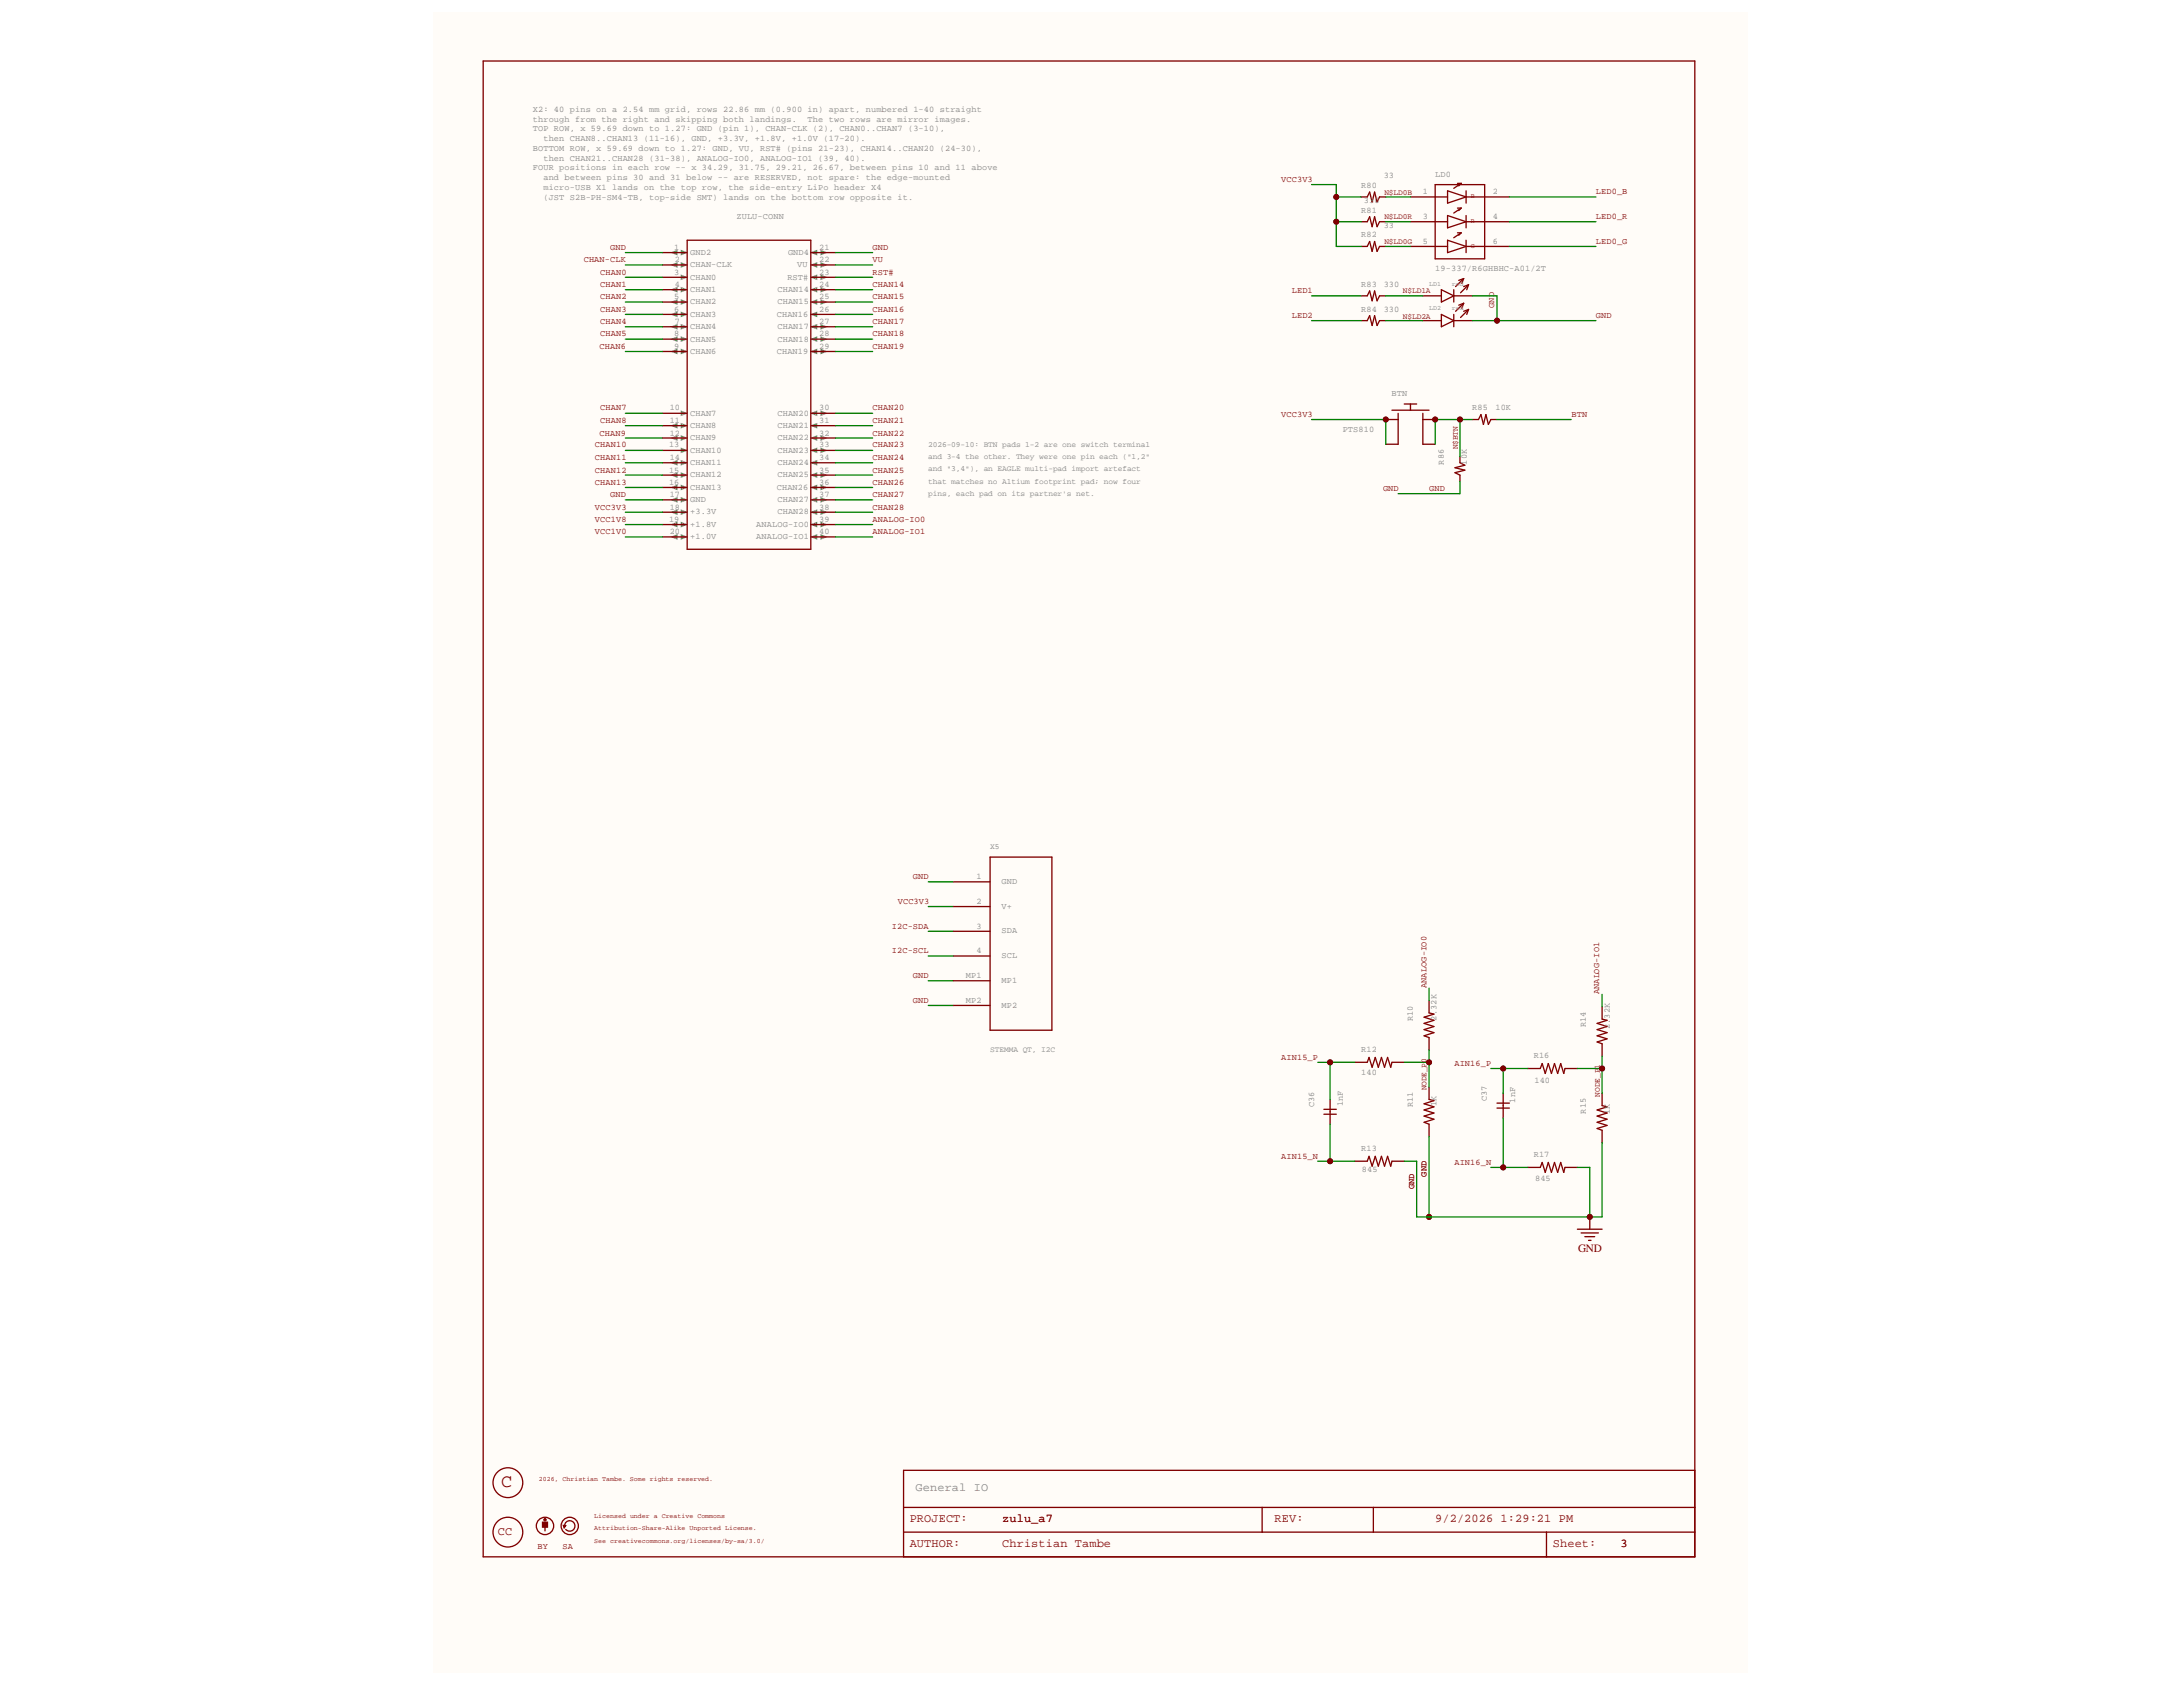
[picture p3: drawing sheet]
<svg xmlns="http://www.w3.org/2000/svg" width="279mm" height="216mm" viewBox="0 0 279 216" stroke-linecap="round" stroke-linejoin="round" font-family="sans-serif">
<defs><g id="words">
<text font-size="2.4" fill="#800000" x="64.1" y="190.3">C</text>
<text font-size="1.5" fill="#808080" x="117.2" y="190.8">General IO</text>
<g font-size="1.5" fill="#800000">
<text x="63.7" y="196.4">CC</text>
<text x="116.4" y="194.8">PROJECT:</text>
<text x="116.4" y="198">AUTHOR:</text>
<text x="128.3" y="194.8">zulu_a7</text>
<text x="128.3" y="198">Christian Tambe</text>
<text x="163.1" y="194.8">REV:</text>
<text x="183.7" y="194.8">9/2/2026</text>
<text x="192.1" y="194.8">1:29:21 PM</text>
<text x="198.8" y="198">Sheet:</text>
<text x="207.4" y="198">3</text>
</g>
<text font-size="1.4" fill="#800000" x="202" y="160.2">GND</text>
<g font-size="1.1" fill="#808080">
<text x="68.2" y="14.3">X2: 40 pins on a 2.54 mm grid, rows 22.86 mm (0.900 in) apart, numbered 1-40 straight</text>
<text x="68.2" y="15.6">through from the right and skipping both landings.</text>
<text x="68.2" y="16.8">TOP ROW, x 59.69 down to 1.27: GND (pin 1), CHAN-CLK (2), CHAN0..CHAN7 (3-10),</text>
<text x="103.4" y="15.6">The two rows are mirror images.</text>
<text x="68.2" y="19.4">BOTTOM ROW, x 59.69 down to 1.27: GND, VU, RST# (pins 21-23), CHAN14..CHAN20 (24-30),</text>
<text x="68.2" y="21.8">FOUR positions in each row -- x 34.29, 31.75, 29.21, 26.67, between pins 10 and 11 above</text>
<text x="69.6" y="18.1">then CHAN8..CHAN13 (11-16), GND, +3.3V, +1.8V, +1.0V (17-20).</text>
<text x="69.6" y="20.6">then CHAN21..CHAN28 (31-38), ANALOG-IO0, ANALOG-IO1 (39, 40).</text>
<text x="69.6" y="23.1">and between pins 30 and 31 below -- are RESERVED, not spare: the edge-mounted</text>
<text x="177.1" y="22.8">33</text>
<text x="183.7" y="22.7">LD0</text>
<text x="69.6" y="24.4">micro-USB X1 lands on the top row, the side-entry LiPo header X4</text>
<text x="69.6" y="25.6">(JST S2B-PH-SM4-TB, top-side SMT) lands on the bottom row opposite it.</text>
<text x="89.8" y="28.2">Pin 18 ZiUsLUt-hCeONoNnly +3.3V pin.</text>
<text x="174.2" y="24.1">R80</text>
<text x="174.2" y="27.2">R81</text>
<text x="174.6" y="26">330</text>
<text x="177.1" y="29.2">33</text>
<text x="182.1" y="24.9">1</text>
<text x="182.1" y="28">3</text>
<text x="191.1" y="24.9">2</text>
<text x="191.1" y="28">4</text>
<text x="69.6" y="30.7">Rev 2: four identical 1x10 strips (pins 1-10, 11-20, 21-30, 31-40).</text>
<text x="86.3" y="32">1</text>
<text x="86.3" y="35.2">3</text>
<text x="86.4" y="33.6">2</text>
<text x="88.3" y="32.6">GND2</text>
<text x="88.3" y="34.2">CHAN-CLK</text>
<text x="88.3" y="35.8">CHAN0</text>
<text x="100.8" y="35.8">RST#</text>
<text x="100.9" y="32.6">GND4</text>
<text x="102" y="34.2">VU</text>
<text x="104.8" y="32">21</text>
<text x="104.8" y="33.6">22</text>
<text x="104.8" y="35.2">23</text>
<text x="174.2" y="30.4">R82</text>
<text x="182.1" y="31.2">5</text>
<text x="183.7" y="34.7">19-337/R6GHBHC-A01/2T</text>
<text x="191.1" y="31.2">6</text>
<text x="86.3" y="38.3">5</text>
<text x="86.3" y="39.9">6</text>
<text x="86.4" y="36.7">4</text>
<text x="86.4" y="41.4">7</text>
<text x="88.3" y="37.4">CHAN1</text>
<text x="88.3" y="38.9">CHAN2</text>
<text x="88.3" y="40.5">CHAN3</text>
<text x="99.4" y="40.5">CHAN16</text>
<text x="99.5" y="37.4">CHAN14</text>
<text x="99.5" y="38.9">CHAN15</text>
<text x="104.8" y="36.7">24</text>
<text x="104.8" y="38.3">25</text>
<text x="104.8" y="39.9">26</text>
<text x="104.8" y="41.4">27</text>
<text x="174.2" y="36.7">R83</text>
<text x="174.2" y="39.9">R84</text>
<text x="177.1" y="36.7">330</text>
<text x="177.1" y="39.9">330</text>
<text x="86.3" y="43.1">8</text>
<text x="86.3" y="44.7">9</text>
<text x="88.3" y="42.1">CHAN4</text>
<text x="88.3" y="43.7">CHAN5</text>
<text x="88.3" y="45.3">CHAN6</text>
<text x="99.4" y="45.3">CHAN19</text>
<text x="99.5" y="42.1">CHAN17</text>
<text x="99.5" y="43.7">CHAN18</text>
<text x="104.8" y="43.1">28</text>
<text x="104.8" y="44.7">29</text>
<text x="85.7" y="52.5">10</text>
<text x="88.3" y="53.2">CHAN7</text>
<text x="99.5" y="53.2">CHAN20</text>
<text x="104.8" y="52.5">30</text>
<text x="178.1" y="50.7">BTN</text>
<text x="188.4" y="52.5">R85</text>
<text x="191.4" y="52.5">10K</text>
<text x="85.6" y="57.3">13</text>
<text x="85.7" y="54.1">11</text>
<text x="85.7" y="55.7">12</text>
<text x="85.7" y="58.9">14</text>
<text x="88.3" y="54.7">CHAN8</text>
<text x="88.3" y="56.3">CHAN9</text>
<text x="88.3" y="57.9">CHAN10</text>
<text x="88.3" y="59.6">CHAN11</text>
<text x="99.5" y="54.7">CHAN21</text>
<text x="99.5" y="56.3">CHAN22</text>
<text x="99.5" y="57.9">CHAN23</text>
<text x="99.5" y="59.6">CHAN24</text>
<text x="104.8" y="54.1">31</text>
<text x="104.8" y="55.7">32</text>
<text x="104.8" y="57.3">33</text>
<text x="104.8" y="58.9">34</text>
<text x="171.9" y="55.2">PTS810</text>
<text x="184.8" y="59.5" transform="rotate(-90 184.8 59.5)">R86</text>
<text x="187.8" y="59.5" transform="rotate(-90 187.8 59.5)">10K</text>
<text x="85.6" y="60.5">15</text>
<text x="85.6" y="62.1">16</text>
<text x="85.7" y="65.2">18</text>
<text x="85.7" y="63.6">17</text>
<text x="88.3" y="61.1">CHAN12</text>
<text x="88.3" y="62.7">CHAN13</text>
<text x="88.3" y="65.8">+3.3V</text>
<text x="88.3" y="64.3">GND</text>
<text x="99.4" y="62.7">CHAN26</text>
<text x="99.5" y="61.1">CHAN25</text>
<text x="99.5" y="64.3">CHAN27</text>
<text x="99.5" y="65.8">CHAN28</text>
<text x="104.8" y="60.5">35</text>
<text x="104.8" y="62.1">36</text>
<text x="104.8" y="63.6">37</text>
<text x="104.8" y="65.2">38</text>
<text x="85.6" y="66.8">19</text>
<text x="85.7" y="68.3">20</text>
<text x="88.3" y="67.4">+1.8V</text>
<text x="88.3" y="69">+1.0V</text>
<text x="96.8" y="67.4">ANALOG-IO0</text>
<text x="96.8" y="69">ANALOG-IO1</text>
<text x="104.8" y="66.8">39</text>
<text x="104.8" y="68.3">40</text>
<text x="125" y="112.5">1</text>
<text x="128.2" y="113.2">GND</text>
<text x="125" y="115.7">2</text>
<text x="125" y="118.9">3</text>
<text x="128.2" y="116.3">V+</text>
<text x="128.2" y="119.4">SDA</text>
<text x="123.6" y="125.2">MP1</text>
<text x="125" y="122">4</text>
<text x="128.2" y="122.7">SCL</text>
<text x="128.2" y="125.8">MP1</text>
<text x="123.6" y="128.3">MP2</text>
<text x="128.2" y="129">MP2</text>
<text x="180.8" y="130.6" transform="rotate(-90 180.8 130.6)">R10</text>
<text x="183.9" y="130.6" transform="rotate(-90 183.9 130.6)">2.32K</text>
<text x="203" y="131.5" transform="rotate(-90 203 131.5)">R14</text>
<text x="206" y="131.7" transform="rotate(-90 206 131.7)">2.32K</text>
<text x="174.2" y="134.7">R12</text>
<text x="174.2" y="137.5">140</text>
<text x="196.3" y="135.4">R16</text>
<text x="168.2" y="141.7" transform="rotate(-90 168.2 141.7)">C36</text>
<text x="171.9" y="141.5" transform="rotate(-90 171.9 141.5)">1nF</text>
<text x="180.8" y="141.7" transform="rotate(-90 180.8 141.7)">R11</text>
<text x="183.9" y="141.5" transform="rotate(-90 183.9 141.5)">1K</text>
<text x="190.3" y="140.9" transform="rotate(-90 190.3 140.9)">C37</text>
<text x="193.9" y="141.1" transform="rotate(-90 193.9 141.1)">1nF</text>
<text x="196.4" y="138.6">140</text>
<text x="203" y="142.5" transform="rotate(-90 203 142.5)">R15</text>
<text x="206" y="142.6" transform="rotate(-90 206 142.6)">1K</text>
<text x="174.2" y="147.4">R13</text>
<text x="174.3" y="150">845</text>
<text x="196.3" y="148.1">R17</text>
<text x="196.5" y="151.1">845</text>
</g>
<g font-size="1.1" fill="#800000">
<text x="164" y="23.3">VCC3V3</text>
<text x="204.3" y="24.9">LED0_B</text>
<text x="204.3" y="28">LED0_R</text>
<text x="74.7" y="33.6">CHAN-CLK</text>
<text x="76.8" y="35.2">CHAN0</text>
<text x="78.1" y="32">GND</text>
<text x="111.7" y="32">GND</text>
<text x="111.7" y="33.6">VU</text>
<text x="111.7" y="35.2">RST#</text>
<text x="204.3" y="31.2">LED0_G</text>
<text x="76.8" y="36.7">CHAN1</text>
<text x="76.8" y="38.3">CHAN2</text>
<text x="76.8" y="39.9">CHAN3</text>
<text x="76.8" y="41.4">CHAN4</text>
<text x="111.7" y="36.7">CHAN14</text>
<text x="111.7" y="38.3">CHAN15</text>
<text x="111.7" y="39.9">CHAN16</text>
<text x="111.7" y="41.4">CHAN17</text>
<text x="165.3" y="37.6">LED1</text>
<text x="165.3" y="40.7">LED2</text>
<text x="191.2" y="39.4" transform="rotate(-90 191.2 39.4)">GND</text>
<text x="204.3" y="40.7">GND</text>
<text x="76.7" y="44.7">CHAN6</text>
<text x="76.8" y="43.1">CHAN5</text>
<text x="111.7" y="43.1">CHAN18</text>
<text x="111.7" y="44.7">CHAN19</text>
<text x="76.8" y="52.5">CHAN7</text>
<text x="111.7" y="52.5">CHAN20</text>
<text x="164" y="53.4">VCC3V3</text>
<text x="201.1" y="53.4">BTN</text>
<text x="76.2" y="57.3">CHAN10</text>
<text x="76.2" y="58.9">CHAN11</text>
<text x="76.7" y="55.7">CHAN9</text>
<text x="76.8" y="54.1">CHAN8</text>
<text x="111.7" y="54.1">CHAN21</text>
<text x="111.7" y="55.7">CHAN22</text>
<text x="111.7" y="57.3">CHAN23</text>
<text x="111.7" y="58.9">CHAN24</text>
<text x="76.2" y="62.1">CHAN13</text>
<text x="76.2" y="60.5">CHAN12</text>
<text x="76.2" y="65.2">VCC3V3</text>
<text x="78.1" y="63.6">GND</text>
<text x="111.7" y="60.5">CHAN25</text>
<text x="111.7" y="62.1">CHAN26</text>
<text x="111.7" y="63.6">CHAN27</text>
<text x="111.7" y="65.2">CHAN28</text>
<text x="177" y="62.8">GND</text>
<text x="182.9" y="62.8">GND</text>
<text x="76.2" y="68.3">VCC1V0</text>
<text x="76.2" y="66.8">VCC1V8</text>
<text x="111.7" y="66.8">ANALOG-IO0</text>
<text x="111.7" y="68.3">ANALOG-IO1</text>
<text x="116.9" y="112.5">GND</text>
<text x="114.1" y="118.9">I2C-SDA</text>
<text x="114.9" y="115.7">VCC3V3</text>
<text x="114.1" y="122">I2C-SCL</text>
<text x="116.9" y="125.2">GND</text>
<text x="116.9" y="128.3">GND</text>
<text x="182.6" y="126.5" transform="rotate(-90 182.6 126.5)">ANALOG-IO0</text>
<text x="204.7" y="127.2" transform="rotate(-90 204.7 127.2)">ANALOG-IO1</text>
<text x="164" y="135.6">AIN15_P</text>
<text x="186.2" y="136.4">AIN16_P</text>
<text x="164" y="148.3">AIN15_N</text>
<text x="186.2" y="149.1">AIN16_N</text>
<text x="181" y="152.2" transform="rotate(-90 181 152.2)">GND</text>
<text x="182.6" y="150.6" transform="rotate(-90 182.6 150.6)">GND</text>
<text x="68.8" y="198.3">BY</text>
<text x="72" y="198.3">SA</text>
</g>
<g font-size="1" fill="#800000">
<text x="177.2" y="25">N$LD0B</text>
<text x="177.2" y="28.1">N$LD0R</text>
<text x="177.2" y="31.2">N$LD0G</text>
<text x="179.6" y="37.6">N$LD1A</text>
<text x="179.6" y="40.8">N$LD2A</text>
<text x="186.6" y="57.5" transform="rotate(-90 186.6 57.5)">N$BTN</text>
<text x="182.6" y="139.5" transform="rotate(-90 182.6 139.5)">NODE_P0</text>
<text x="204.8" y="140.3" transform="rotate(-90 204.8 140.3)">NODE_P1</text>
</g>
<g font-size="1" fill="#808080">
<text x="118.8" y="57.2">2026-09-10: BTN pads 1-2 are one switch terminal</text>
<text x="118.8" y="58.8">and 3-4 the other. They were one pin each (&quot;1,2&quot;</text>
<text x="118.8" y="60.3">and &quot;3,4&quot;), an EAGLE multi-pad import artefact</text>
<text x="118.8" y="61.9">that matches no Altium footprint pad; now four</text>
<text x="118.8" y="63.5">pins, each pad on its partner's net.</text>
<text x="126.8" y="108.6">X5</text>
<text x="126.8" y="134.7">STEMMA QT, I2C</text>
</g>
<g font-size=".8" fill="#800000">
<text x="188.3" y="25.4">B</text>
<text x="188.3" y="28.5">R</text>
<text x="188.3" y="31.7">G</text>
<text x="69" y="189.5">2026, Christian Tambe. Some rights reserved.</text>
<text x="76.1" y="194.2">Licensed under a Creative Commons</text>
<text x="76.1" y="195.8">Attribution-Share-Alike Unported License.</text>
<text x="76.1" y="197.4">See creativecommons.org/licenses/by-sa/3.0/</text>
</g>
<g font-size=".8" fill="#808080">
<text x="182.9" y="36.5">LD1</text>
<text x="182.9" y="39.7">LD2</text>
<text x="185.8" y="36.5">red</text>
<text x="185.8" y="39.7">red</text>
</g>
</g></defs>
<g fill="#fffcf8">
<path d="M55.5 1.6h168.2v212.5h-168.2z" fill-rule="evenodd"/>
<path d="M55.5 1.6h168.2v212.5h-168.2z" fill-rule="evenodd"/>
</g>
<circle cx="170.2" cy="148.6" r=".32" fill="#000080"/>
<circle cx="170.2" cy="148.6" r=".32" fill="none" stroke="#000080" stroke-width=".13"/>
<circle cx="170.2" cy="136" r=".32" fill="#000080"/>
<circle cx="170.2" cy="136" r=".32" fill="none" stroke="#000080" stroke-width=".13"/>
<circle cx="171" cy="28.4" r=".32" fill="#000080"/>
<circle cx="171" cy="28.4" r=".32" fill="none" stroke="#000080" stroke-width=".13"/>
<circle cx="171" cy="25.2" r=".32" fill="#000080"/>
<circle cx="171" cy="25.2" r=".32" fill="none" stroke="#000080" stroke-width=".13"/>
<circle cx="177.4" cy="53.7" r=".31" fill="#000080"/>
<circle cx="177.4" cy="53.7" r=".31" fill="none" stroke="#000080" stroke-width=".13"/>
<circle cx="182.9" cy="155.7" r=".32" fill="#000080"/>
<circle cx="182.9" cy="155.7" r=".32" fill="none" stroke="#000080" stroke-width=".13"/>
<circle cx="182.9" cy="136" r=".31" fill="#000080"/>
<circle cx="182.9" cy="136" r=".31" fill="none" stroke="#000080" stroke-width=".13"/>
<circle cx="183.7" cy="53.7" r=".32" fill="#000080"/>
<circle cx="183.7" cy="53.7" r=".32" fill="none" stroke="#000080" stroke-width=".13"/>
<circle cx="186.9" cy="53.7" r=".31" fill="#000080"/>
<circle cx="186.9" cy="53.7" r=".31" fill="none" stroke="#000080" stroke-width=".13"/>
<circle cx="191.6" cy="41" r=".31" fill="#000080"/>
<circle cx="191.6" cy="41" r=".31" fill="none" stroke="#000080" stroke-width=".13"/>
<circle cx="192.4" cy="149.4" r=".32" fill="#000080"/>
<circle cx="192.4" cy="149.4" r=".32" fill="none" stroke="#000080" stroke-width=".13"/>
<circle cx="192.4" cy="136.7" r=".32" fill="#000080"/>
<circle cx="192.4" cy="136.7" r=".32" fill="none" stroke="#000080" stroke-width=".13"/>
<circle cx="203.5" cy="155.7" r=".32" fill="#000080"/>
<circle cx="203.5" cy="155.7" r=".32" fill="none" stroke="#000080" stroke-width=".13"/>
<circle cx="205.1" cy="136.7" r=".32" fill="#000080"/>
<circle cx="205.1" cy="136.7" r=".32" fill="none" stroke="#000080" stroke-width=".13"/>
<g fill="none" stroke="#800000" stroke-width=".17">
<path d="M61.8 7.8h155.1v191.4h-155.1zM88 30.7h15.8v39.6h-15.8zM69.8 195v.9M115.6 196.1h101.3M115.6 192.9h101.3M161.5 192.9v3.2M175.8 192.9v3.2M197.9 196.1v3.1M216.9 188.2h-101.3v11"/>
<circle cx="65" cy="196.1" r="1.9"/>
</g>
<path d="M69.4 194.8h.7v.6h-.7z" fill-rule="evenodd" fill="#800000"/>
<path d="M69.4 194.8h.7v.6h-.7z" fill="none" stroke="#800000" stroke-width=".17"/>
<circle cx="69.8" cy="194.5" r=".16" fill="#800000"/>
<circle cx="69.8" cy="194.5" r=".16" fill="none" stroke="#800000" stroke-width=".13"/>
<g fill="none" stroke="#800000" stroke-width=".17">
<path d="M72.3 195.4a.67 .67 0 0 1 .8-.8 .67 .67 0 0 1 .4 1.1 .67 .67 0 0 1-1.1 0"/>
<circle cx="69.8" cy="195.3" r="1.11"/>
</g>
<path d="M72.1 195.2l.3 .1-.2 .2z" fill="#800000"/>
<g fill="none" stroke="#800000" stroke-width=".17">
<path d="M174.2 25.2h.8l.3-.6 .3 1.2 .3-1.2 .4 1.2 .3-.6h.8M174.2 28.4h.8l.3-.7 .3 1.3 .3-1.3 .4 1.3 .3-.6h.8M174.2 31.5h.8l.3-.6 .3 1.3 .3-1.3 .4 1.3 .3-.7h.8M174.2 37.9h.8l.3-.7 .3 1.3 .3-1.3 .4 1.3 .3-.6h.8M180.5 25.2h4.8M180.5 28.4h4.8M180.5 31.5h4.8M182.1 37.9h2.4M183.7 23.6h6.3v9.5h-6.3zM184.5 37.1l1.6 .8-1.6 .8zM185.3 24.4l2.3 .8-2.3 .8zM185.3 27.6l2.3 .8-2.3 .8z"/>
<path d="M185.3 30.7l2.3 .8-2.3 .8zM186.1 37.9h2.3M186.1 37.1v1.6M186.5 23.5h.5M186.5 26.6h.5M186.5 29.8h.5M187 23.5l-.9 .6M187 23.5l-.3 .3M187 26.6l-.9 .7M187 26.6l-.3 .3M187 29.8l-.9 .6M187 29.8l-.3 .3"/>
<path d="M187.3 35.7l-1 1M187.3 35.7l-.2 .6M187.3 35.7l-.6 .2M187.3 38.8l-1 1M187.3 38.8l-.2 .6M187.3 38.8l-.6 .3M187.6 25.2h5.6M187.6 28.4h5.6M187.6 31.5h5.6M187.6 24.4v1.6M187.6 27.6v1.6M187.6 30.7v1.6"/>
<path d="M188 36.4l-1.1 1.1M188 36.4l-.3 .7M188 36.4l-.7 .3M188 39.6l-1.1 1M188 39.6l-.3 .6M188 39.6l-.7 .2M174.2 41h.8l.3-.6 .3 1.3 .3-1.3 .4 1.3 .3-.7h.8M177.4 53.7h1.5M178.2 52.5h4.7M178.9 52.9v4h-1.5M179.7 51.7h1.6M180.5 51.7v.8"/>
<path d="M182.1 41h2.4M182.1 53.7h1.6M182.1 52.9v4h1.6M184.5 40.2l1.6 .8-1.6 .8zM186.1 41h2.3M186.1 40.2v1.6M186.9 58.4v.8l.6 .3-1.3 .4 1.3 .3-1.3 .3 .7 .3v.8M188.4 53.7h.8l.3-.6 .4 1.2 .3-1.2 .3 1.2 .3-.6h.8M173.4 136h1.6l.2-.7 .4 1.3 .4-1.3 .4 1.3 .4-1.3 .4 1.3 .4-1.3 .4 1.3 .2-.6h1.5M182.9 128v1.6l.6 .2-1.2 .4 1.2 .4-1.2 .4 1.2 .4-1.2 .4 1.2 .4-1.2 .4 .6 .2v1.6M182.9 139.1v1.6l.6 .2-1.2 .4 1.2 .4-1.2 .4 1.2 .3-1.2 .4 1.2 .4-1.2 .4 .6 .3v1.5M192.4 139.9v3.2"/>
<path d="M195.6 136.7h1.5l.3-.6 .4 1.3 .4-1.3 .4 1.3 .4-1.3 .4 1.3 .4-1.3 .3 1.3 .2-.7h1.6M205.1 128.8v1.6l.6 .2-1.3 .4 1.3 .4-1.3 .4 1.3 .4-1.3 .4 1.3 .3-1.3 .5 .7 .2v1.6M205.1 139.9v1.6l.6 .2-1.3 .4 1.3 .3-1.3 .4 1.3 .4-1.3 .4 1.3 .4-1.3 .4 .7 .3v1.5M169.4 142.6h1.6M169.4 142h1.6M170.2 140.7v3.2M173.4 148.6h1.6l.2-.6 .4 1.2 .4-1.2 .4 1.2 .4-1.2 .4 1.2 .4-1.2 .4 1.2 .2-.6h1.5M191.6 141.8h1.6M191.6 141.2h1.6M195.6 149.4h1.5l.3-.6 .4 1.2 .4-1.2 .4 1.2 .4-1.2 .4 1.2 .4-1.2 .3 1.2 .2-.6h1.6M72.1 195.2l.3 .1-.2 .2z"/>
<circle cx="65" cy="189.8" r="1.91"/>
<circle cx="72.9" cy="195.3" r="1.11"/>
</g>
<path d="M87.2 32.1l.6 .2-.6 .3z" fill="#808080"/>
<path d="M87.2 32.1l.6 .2-.6 .3z" fill="none" stroke="#808080" stroke-width=".17"/>
<path d="M86 32.3l.6-.2v.5z" fill="#808080"/>
<path d="M86 32.3l.6-.2v.5z" fill="none" stroke="#808080" stroke-width=".17"/>
<path d="M84.8 32.3h3.2" fill="none" stroke="#800000" stroke-width=".17"/>
<path d="M87.2 60.6l.6 .2-.6 .3z" fill="#808080"/>
<path d="M87.2 60.6l.6 .2-.6 .3z" fill="none" stroke="#808080" stroke-width=".17"/>
<path d="M86 60.8l.6-.2v.5z" fill="#808080"/>
<path d="M86 60.8l.6-.2v.5z" fill="none" stroke="#808080" stroke-width=".17"/>
<path d="M84.8 60.8h3.2" fill="none" stroke="#800000" stroke-width=".17"/>
<path d="M87.2 62.1l.6 .3-.6 .2z" fill="#808080"/>
<path d="M87.2 62.1l.6 .3-.6 .2z" fill="none" stroke="#808080" stroke-width=".17"/>
<path d="M86 62.4l.6-.3v.5z" fill="#808080"/>
<path d="M86 62.4l.6-.3v.5z" fill="none" stroke="#808080" stroke-width=".17"/>
<path d="M84.8 62.4h3.2" fill="none" stroke="#800000" stroke-width=".17"/>
<path d="M103.9 32.3l.6-.2v.5z" fill="#808080"/>
<path d="M103.9 32.3l.6-.2v.5z" fill="none" stroke="#808080" stroke-width=".17"/>
<path d="M105.1 32.1l.6 .2-.6 .3z" fill="#808080"/>
<path d="M105.1 32.1l.6 .2-.6 .3z" fill="none" stroke="#808080" stroke-width=".17"/>
<path d="M103.8 32.3h3.1" fill="none" stroke="#800000" stroke-width=".17"/>
<path d="M103.9 33.9l.6-.2v.5z" fill="#808080"/>
<path d="M103.9 33.9l.6-.2v.5z" fill="none" stroke="#808080" stroke-width=".17"/>
<path d="M105.1 33.7l.6 .2-.6 .3z" fill="#808080"/>
<path d="M105.1 33.7l.6 .2-.6 .3z" fill="none" stroke="#808080" stroke-width=".17"/>
<path d="M103.8 33.9h3.1" fill="none" stroke="#800000" stroke-width=".17"/>
<path d="M87.2 33.7l.6 .2-.6 .3z" fill="#808080"/>
<path d="M87.2 33.7l.6 .2-.6 .3z" fill="none" stroke="#808080" stroke-width=".17"/>
<path d="M86 33.9l.6-.2v.5z" fill="#808080"/>
<path d="M86 33.9l.6-.2v.5z" fill="none" stroke="#808080" stroke-width=".17"/>
<path d="M84.8 33.9h3.2" fill="none" stroke="#800000" stroke-width=".17"/>
<path d="M87.2 35.2l.6 .3-.6 .2z" fill="#808080"/>
<path d="M87.2 35.2l.6 .3-.6 .2z" fill="none" stroke="#808080" stroke-width=".17"/>
<path d="M84.8 35.5h3.2" fill="none" stroke="#800000" stroke-width=".17"/>
<path d="M87.2 36.8l.6 .3-.6 .2z" fill="#808080"/>
<path d="M87.2 36.8l.6 .3-.6 .2z" fill="none" stroke="#808080" stroke-width=".17"/>
<path d="M86 37.1l.6-.3v.5z" fill="#808080"/>
<path d="M86 37.1l.6-.3v.5z" fill="none" stroke="#808080" stroke-width=".17"/>
<path d="M84.8 37.1h3.2" fill="none" stroke="#800000" stroke-width=".17"/>
<path d="M87.2 38.4l.6 .3-.6 .2z" fill="#808080"/>
<path d="M87.2 38.4l.6 .3-.6 .2z" fill="none" stroke="#808080" stroke-width=".17"/>
<path d="M86 38.7l.6-.3v.5z" fill="#808080"/>
<path d="M86 38.7l.6-.3v.5z" fill="none" stroke="#808080" stroke-width=".17"/>
<path d="M84.8 38.7h3.2" fill="none" stroke="#800000" stroke-width=".17"/>
<path d="M87.2 40l.6 .2-.6 .3z" fill="#808080"/>
<path d="M87.2 40l.6 .2-.6 .3z" fill="none" stroke="#808080" stroke-width=".17"/>
<path d="M86 40.2l.6-.2v.5z" fill="#808080"/>
<path d="M86 40.2l.6-.2v.5z" fill="none" stroke="#808080" stroke-width=".17"/>
<path d="M84.8 40.2h3.2" fill="none" stroke="#800000" stroke-width=".17"/>
<path d="M87.2 41.6l.6 .2-.6 .3z" fill="#808080"/>
<path d="M87.2 41.6l.6 .2-.6 .3z" fill="none" stroke="#808080" stroke-width=".17"/>
<path d="M86 41.8l.6-.2v.5z" fill="#808080"/>
<path d="M86 41.8l.6-.2v.5z" fill="none" stroke="#808080" stroke-width=".17"/>
<path d="M84.8 41.8h3.2" fill="none" stroke="#800000" stroke-width=".17"/>
<path d="M87.2 43.2l.6 .2-.6 .2z" fill="#808080"/>
<path d="M87.2 43.2l.6 .2-.6 .2z" fill="none" stroke="#808080" stroke-width=".17"/>
<path d="M86 43.4l.6-.2v.4z" fill="#808080"/>
<path d="M86 43.4l.6-.2v.4z" fill="none" stroke="#808080" stroke-width=".17"/>
<path d="M84.8 43.4h3.2" fill="none" stroke="#800000" stroke-width=".17"/>
<path d="M87.2 44.7l.6 .3-.6 .2z" fill="#808080"/>
<path d="M87.2 44.7l.6 .3-.6 .2z" fill="none" stroke="#808080" stroke-width=".17"/>
<path d="M86 45l.6-.3v.5z" fill="#808080"/>
<path d="M86 45l.6-.3v.5z" fill="none" stroke="#808080" stroke-width=".17"/>
<path d="M84.8 45h3.2" fill="none" stroke="#800000" stroke-width=".17"/>
<path d="M87.2 52.6l.6 .3-.6 .2z" fill="#808080"/>
<path d="M87.2 52.6l.6 .3-.6 .2z" fill="none" stroke="#808080" stroke-width=".17"/>
<path d="M84.8 52.9h3.2" fill="none" stroke="#800000" stroke-width=".17"/>
<path d="M87.2 54.2l.6 .3-.6 .2z" fill="#808080"/>
<path d="M87.2 54.2l.6 .3-.6 .2z" fill="none" stroke="#808080" stroke-width=".17"/>
<path d="M86 54.5l.6-.3v.5z" fill="#808080"/>
<path d="M86 54.5l.6-.3v.5z" fill="none" stroke="#808080" stroke-width=".17"/>
<path d="M84.8 54.5h3.2" fill="none" stroke="#800000" stroke-width=".17"/>
<path d="M87.2 55.8l.6 .3-.6 .2z" fill="#808080"/>
<path d="M87.2 55.8l.6 .3-.6 .2z" fill="none" stroke="#808080" stroke-width=".17"/>
<path d="M86 56.1l.6-.3v.5z" fill="#808080"/>
<path d="M86 56.1l.6-.3v.5z" fill="none" stroke="#808080" stroke-width=".17"/>
<path d="M84.8 56.1h3.2" fill="none" stroke="#800000" stroke-width=".17"/>
<path d="M87.2 57.4l.6 .2-.6 .3z" fill="#808080"/>
<path d="M87.2 57.4l.6 .2-.6 .3z" fill="none" stroke="#808080" stroke-width=".17"/>
<path d="M84.8 57.6h3.2" fill="none" stroke="#800000" stroke-width=".17"/>
<path d="M87.2 59l.6 .2-.6 .3z" fill="#808080"/>
<path d="M87.2 59l.6 .2-.6 .3z" fill="none" stroke="#808080" stroke-width=".17"/>
<path d="M86 59.2l.6-.2v.5z" fill="#808080"/>
<path d="M86 59.2l.6-.2v.5z" fill="none" stroke="#808080" stroke-width=".17"/>
<path d="M84.8 59.2h3.2" fill="none" stroke="#800000" stroke-width=".17"/>
<path d="M87.2 66.9l.6 .2-.6 .3z" fill="#808080"/>
<path d="M87.2 66.9l.6 .2-.6 .3z" fill="none" stroke="#808080" stroke-width=".17"/>
<path d="M86 67.1l.6-.2v.5z" fill="#808080"/>
<path d="M86 67.1l.6-.2v.5z" fill="none" stroke="#808080" stroke-width=".17"/>
<path d="M84.8 67.1h3.2" fill="none" stroke="#800000" stroke-width=".17"/>
<path d="M87.2 65.3l.6 .3-.6 .2z" fill="#808080"/>
<path d="M87.2 65.3l.6 .3-.6 .2z" fill="none" stroke="#808080" stroke-width=".17"/>
<path d="M86 65.6l.6-.3v.5z" fill="#808080"/>
<path d="M86 65.6l.6-.3v.5z" fill="none" stroke="#808080" stroke-width=".17"/>
<path d="M84.8 65.6h3.2" fill="none" stroke="#800000" stroke-width=".17"/>
<path d="M87.2 63.7l.6 .3-.6 .2z" fill="#808080"/>
<path d="M87.2 63.7l.6 .3-.6 .2z" fill="none" stroke="#808080" stroke-width=".17"/>
<path d="M86 64l.6-.3v.5z" fill="#808080"/>
<path d="M86 64l.6-.3v.5z" fill="none" stroke="#808080" stroke-width=".17"/>
<path d="M84.8 64h3.2" fill="none" stroke="#800000" stroke-width=".17"/>
<path d="M87.2 68.5l.6 .2-.6 .3z" fill="#808080"/>
<path d="M87.2 68.5l.6 .2-.6 .3z" fill="none" stroke="#808080" stroke-width=".17"/>
<path d="M86 68.7l.6-.2v.5z" fill="#808080"/>
<path d="M86 68.7l.6-.2v.5z" fill="none" stroke="#808080" stroke-width=".17"/>
<path d="M84.8 68.7h3.2" fill="none" stroke="#800000" stroke-width=".17"/>
<path d="M103.9 35.5l.6-.3v.5z" fill="#808080"/>
<path d="M103.9 35.5l.6-.3v.5z" fill="none" stroke="#808080" stroke-width=".17"/>
<path d="M105.1 35.2l.6 .3-.6 .2z" fill="#808080"/>
<path d="M105.1 35.2l.6 .3-.6 .2z" fill="none" stroke="#808080" stroke-width=".17"/>
<path d="M103.8 35.5h3.1" fill="none" stroke="#800000" stroke-width=".17"/>
<path d="M103.9 37.1l.6-.3v.5z" fill="#808080"/>
<path d="M103.9 37.1l.6-.3v.5z" fill="none" stroke="#808080" stroke-width=".17"/>
<path d="M105.1 36.8l.6 .3-.6 .2z" fill="#808080"/>
<path d="M105.1 36.8l.6 .3-.6 .2z" fill="none" stroke="#808080" stroke-width=".17"/>
<path d="M103.8 37.1h3.1" fill="none" stroke="#800000" stroke-width=".17"/>
<path d="M103.9 38.7l.6-.3v.5z" fill="#808080"/>
<path d="M103.9 38.7l.6-.3v.5z" fill="none" stroke="#808080" stroke-width=".17"/>
<path d="M105.1 38.4l.6 .3-.6 .2z" fill="#808080"/>
<path d="M105.1 38.4l.6 .3-.6 .2z" fill="none" stroke="#808080" stroke-width=".17"/>
<path d="M103.8 38.7h3.1" fill="none" stroke="#800000" stroke-width=".17"/>
<path d="M103.9 40.2l.6-.2v.5z" fill="#808080"/>
<path d="M103.9 40.2l.6-.2v.5z" fill="none" stroke="#808080" stroke-width=".17"/>
<path d="M103.8 40.2h3.1" fill="none" stroke="#800000" stroke-width=".17"/>
<path d="M103.9 41.8l.6-.2v.5z" fill="#808080"/>
<path d="M103.9 41.8l.6-.2v.5z" fill="none" stroke="#808080" stroke-width=".17"/>
<path d="M105.1 41.6l.6 .2-.6 .3z" fill="#808080"/>
<path d="M105.1 41.6l.6 .2-.6 .3z" fill="none" stroke="#808080" stroke-width=".17"/>
<path d="M103.8 41.8h3.1" fill="none" stroke="#800000" stroke-width=".17"/>
<path d="M103.9 43.4l.6-.2v.4z" fill="#808080"/>
<path d="M103.9 43.4l.6-.2v.4z" fill="none" stroke="#808080" stroke-width=".17"/>
<path d="M105.1 43.2l.6 .2-.6 .2z" fill="#808080"/>
<path d="M105.1 43.2l.6 .2-.6 .2z" fill="none" stroke="#808080" stroke-width=".17"/>
<path d="M103.8 43.4h3.1" fill="none" stroke="#800000" stroke-width=".17"/>
<path d="M103.9 45l.6-.3v.5z" fill="#808080"/>
<path d="M103.9 45l.6-.3v.5z" fill="none" stroke="#808080" stroke-width=".17"/>
<path d="M105.1 44.7l.6 .3-.6 .2z" fill="#808080"/>
<path d="M105.1 44.7l.6 .3-.6 .2z" fill="none" stroke="#808080" stroke-width=".17"/>
<path d="M103.8 45h3.1" fill="none" stroke="#800000" stroke-width=".17"/>
<path d="M103.9 52.9l.6-.3v.5z" fill="#808080"/>
<path d="M103.9 52.9l.6-.3v.5z" fill="none" stroke="#808080" stroke-width=".17"/>
<path d="M105.1 52.6l.6 .3-.6 .2z" fill="#808080"/>
<path d="M105.1 52.6l.6 .3-.6 .2z" fill="none" stroke="#808080" stroke-width=".17"/>
<path d="M103.8 52.9h3.1" fill="none" stroke="#800000" stroke-width=".17"/>
<path d="M103.9 54.5l.6-.3v.5z" fill="#808080"/>
<path d="M103.9 54.5l.6-.3v.5z" fill="none" stroke="#808080" stroke-width=".17"/>
<path d="M103.8 54.5h3.1" fill="none" stroke="#800000" stroke-width=".17"/>
<path d="M103.9 56.1l.6-.3v.5z" fill="#808080"/>
<path d="M103.9 56.1l.6-.3v.5z" fill="none" stroke="#808080" stroke-width=".17"/>
<path d="M105.1 55.8l.6 .3-.6 .2z" fill="#808080"/>
<path d="M105.1 55.8l.6 .3-.6 .2z" fill="none" stroke="#808080" stroke-width=".17"/>
<path d="M103.8 56.1h3.1" fill="none" stroke="#800000" stroke-width=".17"/>
<path d="M103.9 57.6l.6-.2v.5z" fill="#808080"/>
<path d="M103.9 57.6l.6-.2v.5z" fill="none" stroke="#808080" stroke-width=".17"/>
<path d="M105.1 57.4l.6 .2-.6 .3z" fill="#808080"/>
<path d="M105.1 57.4l.6 .2-.6 .3z" fill="none" stroke="#808080" stroke-width=".17"/>
<path d="M103.8 57.6h3.1" fill="none" stroke="#800000" stroke-width=".17"/>
<path d="M103.9 59.2l.6-.2v.5z" fill="#808080"/>
<path d="M103.9 59.2l.6-.2v.5z" fill="none" stroke="#808080" stroke-width=".17"/>
<path d="M103.8 59.2h3.1" fill="none" stroke="#800000" stroke-width=".17"/>
<path d="M103.9 60.8l.6-.2v.5z" fill="#808080"/>
<path d="M103.9 60.8l.6-.2v.5z" fill="none" stroke="#808080" stroke-width=".17"/>
<path d="M105.1 60.6l.6 .2-.6 .3z" fill="#808080"/>
<path d="M105.1 60.6l.6 .2-.6 .3z" fill="none" stroke="#808080" stroke-width=".17"/>
<path d="M103.8 60.8h3.1" fill="none" stroke="#800000" stroke-width=".17"/>
<path d="M103.9 62.4l.6-.3v.5z" fill="#808080"/>
<path d="M103.9 62.4l.6-.3v.5z" fill="none" stroke="#808080" stroke-width=".17"/>
<path d="M105.1 62.1l.6 .3-.6 .2z" fill="#808080"/>
<path d="M105.1 62.1l.6 .3-.6 .2z" fill="none" stroke="#808080" stroke-width=".17"/>
<path d="M103.8 62.4h3.1" fill="none" stroke="#800000" stroke-width=".17"/>
<path d="M103.9 64l.6-.3v.5z" fill="#808080"/>
<path d="M103.9 64l.6-.3v.5z" fill="none" stroke="#808080" stroke-width=".17"/>
<path d="M105.1 63.7l.6 .3-.6 .2z" fill="#808080"/>
<path d="M105.1 63.7l.6 .3-.6 .2z" fill="none" stroke="#808080" stroke-width=".17"/>
<path d="M103.8 64h3.1" fill="none" stroke="#800000" stroke-width=".17"/>
<path d="M103.9 67.1l.6-.2v.5z" fill="#808080"/>
<path d="M103.9 67.1l.6-.2v.5z" fill="none" stroke="#808080" stroke-width=".17"/>
<path d="M105.1 66.9l.6 .2-.6 .3z" fill="#808080"/>
<path d="M105.1 66.9l.6 .2-.6 .3z" fill="none" stroke="#808080" stroke-width=".17"/>
<path d="M103.8 67.1h3.1" fill="none" stroke="#800000" stroke-width=".17"/>
<path d="M103.9 68.7l.6-.2v.5z" fill="#808080"/>
<path d="M103.9 68.7l.6-.2v.5z" fill="none" stroke="#808080" stroke-width=".17"/>
<path d="M105.1 68.5l.6 .2-.6 .3z" fill="#808080"/>
<path d="M105.1 68.5l.6 .2-.6 .3z" fill="none" stroke="#808080" stroke-width=".17"/>
<path d="M103.8 68.7h3.1" fill="none" stroke="#800000" stroke-width=".17"/>
<path d="M103.9 65.6l.6-.3v.5z" fill="#808080"/>
<path d="M103.9 65.6l.6-.3v.5z" fill="none" stroke="#808080" stroke-width=".17"/>
<path d="M105.1 65.3l.6 .3-.6 .2z" fill="#808080"/>
<path d="M105.1 65.3l.6 .3-.6 .2z" fill="none" stroke="#808080" stroke-width=".17"/>
<path d="M103.8 65.6h3.1M201.9 157.3h3.2M202.4 157.8h2.2M202.8 158.3h1.3M203.3 158.7h.3M203.5 155.7v1.6" fill="none" stroke="#800000" stroke-width=".17"/>
<path d="M80 32.3h4.8M106.9 32.3h4.8M80 62.4h4.8M80 64h4.8M182.9 145.4v10.3" fill="none" stroke="#008000" stroke-width=".17"/>
<circle cx="182.9" cy="155.7" r=".32" fill="#800000"/>
<circle cx="182.9" cy="155.7" r=".32" fill="none" stroke="#800000" stroke-width=".13"/>
<path d="M188.4 37.9h3.2v3.1M188.4 41h15.9" fill="none" stroke="#008000" stroke-width=".17"/>
<circle cx="191.6" cy="41" r=".31" fill="#800000"/>
<circle cx="191.6" cy="41" r=".31" fill="none" stroke="#800000" stroke-width=".13"/>
<path d="M186.9 61.6v1.6h-8M201.9 149.4h1.6v6.3M205.1 146.2v9.5h-23.8v-7.1h-1.6" fill="none" stroke="#008000" stroke-width=".17"/>
<circle cx="203.5" cy="155.7" r=".32" fill="#800000"/>
<circle cx="203.5" cy="155.7" r=".32" fill="none" stroke="#800000" stroke-width=".13"/>
<path d="M106.9 33.9h4.8M106.9 35.5h4.8M167.9 23.6h3.1v7.9M171 25.2h3.2M171 28.4h3.2M171 31.5h3.2M80 60.8h4.8M80 65.6h4.8" fill="none" stroke="#008000" stroke-width=".17"/>
<circle cx="171" cy="28.4" r=".32" fill="#800000"/>
<circle cx="171" cy="28.4" r=".32" fill="none" stroke="#800000" stroke-width=".13"/>
<circle cx="171" cy="25.2" r=".32" fill="#800000"/>
<circle cx="171" cy="25.2" r=".32" fill="none" stroke="#800000" stroke-width=".13"/>
<g fill="none" stroke="#008000" stroke-width=".17">
<path d="M80 35.5h4.8M80 37.1h4.8M80 38.7h4.8M80 33.9h4.8M106.9 37.1h4.8M106.9 38.7h4.8M80 40.2h4.8M80 41.8h4.8M80 43.4h4.8M80 45h4.8M80 52.9h4.8M80 54.5h4.8"/>
<path d="M80 56.1h4.8M80 57.6h4.8M80 59.2h4.8M106.9 40.2h4.8M106.9 41.8h4.8M106.9 43.4h4.8M106.9 45h4.8M106.9 52.9h4.8M106.9 54.5h4.8M106.9 56.1h4.8M106.9 57.6h4.8M106.9 59.2h4.8"/>
<path d="M167.9 53.7h9.5M80 68.7h4.8M80 67.1h4.8M106.9 68.7h4.8M106.9 67.1h4.8M106.9 60.8h4.8M106.9 62.4h4.8M106.9 64h4.8M106.9 65.6h4.8M179.7 136h3.2M182.9 126.5v1.5M182.9 134.4v4.7"/>
<path d="M205.1 127.3v1.5"/>
</g>
<circle cx="182.9" cy="136" r=".31" fill="#800000"/>
<circle cx="182.9" cy="136" r=".31" fill="none" stroke="#800000" stroke-width=".13"/>
<path d="M201.9 136.7h3.2M205.1 135.2v4.7" fill="none" stroke="#008000" stroke-width=".17"/>
<circle cx="205.1" cy="136.7" r=".32" fill="#800000"/>
<circle cx="205.1" cy="136.7" r=".32" fill="none" stroke="#800000" stroke-width=".13"/>
<path d="M170.2 136v4.7M173.4 136h-4.7" fill="none" stroke="#008000" stroke-width=".17"/>
<circle cx="170.2" cy="136" r=".32" fill="#800000"/>
<circle cx="170.2" cy="136" r=".32" fill="none" stroke="#800000" stroke-width=".13"/>
<path d="M190.8 136.7h4.8M192.4 136.7v3.2" fill="none" stroke="#008000" stroke-width=".17"/>
<circle cx="192.4" cy="136.7" r=".32" fill="#800000"/>
<circle cx="192.4" cy="136.7" r=".32" fill="none" stroke="#800000" stroke-width=".13"/>
<path d="M168.7 148.6h4.7M170.2 143.9v4.7" fill="none" stroke="#008000" stroke-width=".17"/>
<circle cx="170.2" cy="148.6" r=".32" fill="#800000"/>
<circle cx="170.2" cy="148.6" r=".32" fill="none" stroke="#800000" stroke-width=".13"/>
<path d="M190.8 149.4h4.8M192.4 143.1v6.3" fill="none" stroke="#008000" stroke-width=".17"/>
<circle cx="192.4" cy="149.4" r=".32" fill="#800000"/>
<circle cx="192.4" cy="149.4" r=".32" fill="none" stroke="#800000" stroke-width=".13"/>
<g fill="none" stroke="#008000" stroke-width=".17">
<path d="M167.9 37.9h6.3M177.4 25.2h3.1M177.4 28.4h3.1M177.4 31.5h3.1M177.4 37.9h4.7M193.2 25.2h11.1M193.2 28.4h11.1M193.2 31.5h11.1M167.9 41h6.3M177.4 41h4.7M183.7 53.7h4.7M186.9 53.7v4.7"/>
<path d="M191.6 53.7h9.5"/>
</g>
<circle cx="186.9" cy="53.7" r=".31" fill="#800000"/>
<circle cx="186.9" cy="53.7" r=".31" fill="none" stroke="#800000" stroke-width=".13"/>
<path d="M177.4 53.7v3.2M183.7 53.7v3.2" fill="none" stroke="#008000" stroke-width=".17"/>
<circle cx="177.4" cy="53.7" r=".31" fill="#800000"/>
<circle cx="177.4" cy="53.7" r=".31" fill="none" stroke="#800000" stroke-width=".13"/>
<circle cx="183.7" cy="53.7" r=".32" fill="#800000"/>
<circle cx="183.7" cy="53.7" r=".32" fill="none" stroke="#800000" stroke-width=".13"/>
<path d="M122 112.9h4.7M122 116h4.7M122 119.2h4.7M126.7 109.7h7.9v22.1h-7.9zM122 122.3h4.7M122 125.5h4.7M122 128.7h4.7" fill="none" stroke="#800000" stroke-width=".17"/>
<path d="M118.8 112.9h3.2M118.8 116h3.2M118.8 119.2h3.2M118.8 122.3h3.2M118.8 125.5h3.2M118.8 128.7h3.2" fill="none" stroke="#008000" stroke-width=".17"/>
<use href="#words"/>
</svg>
